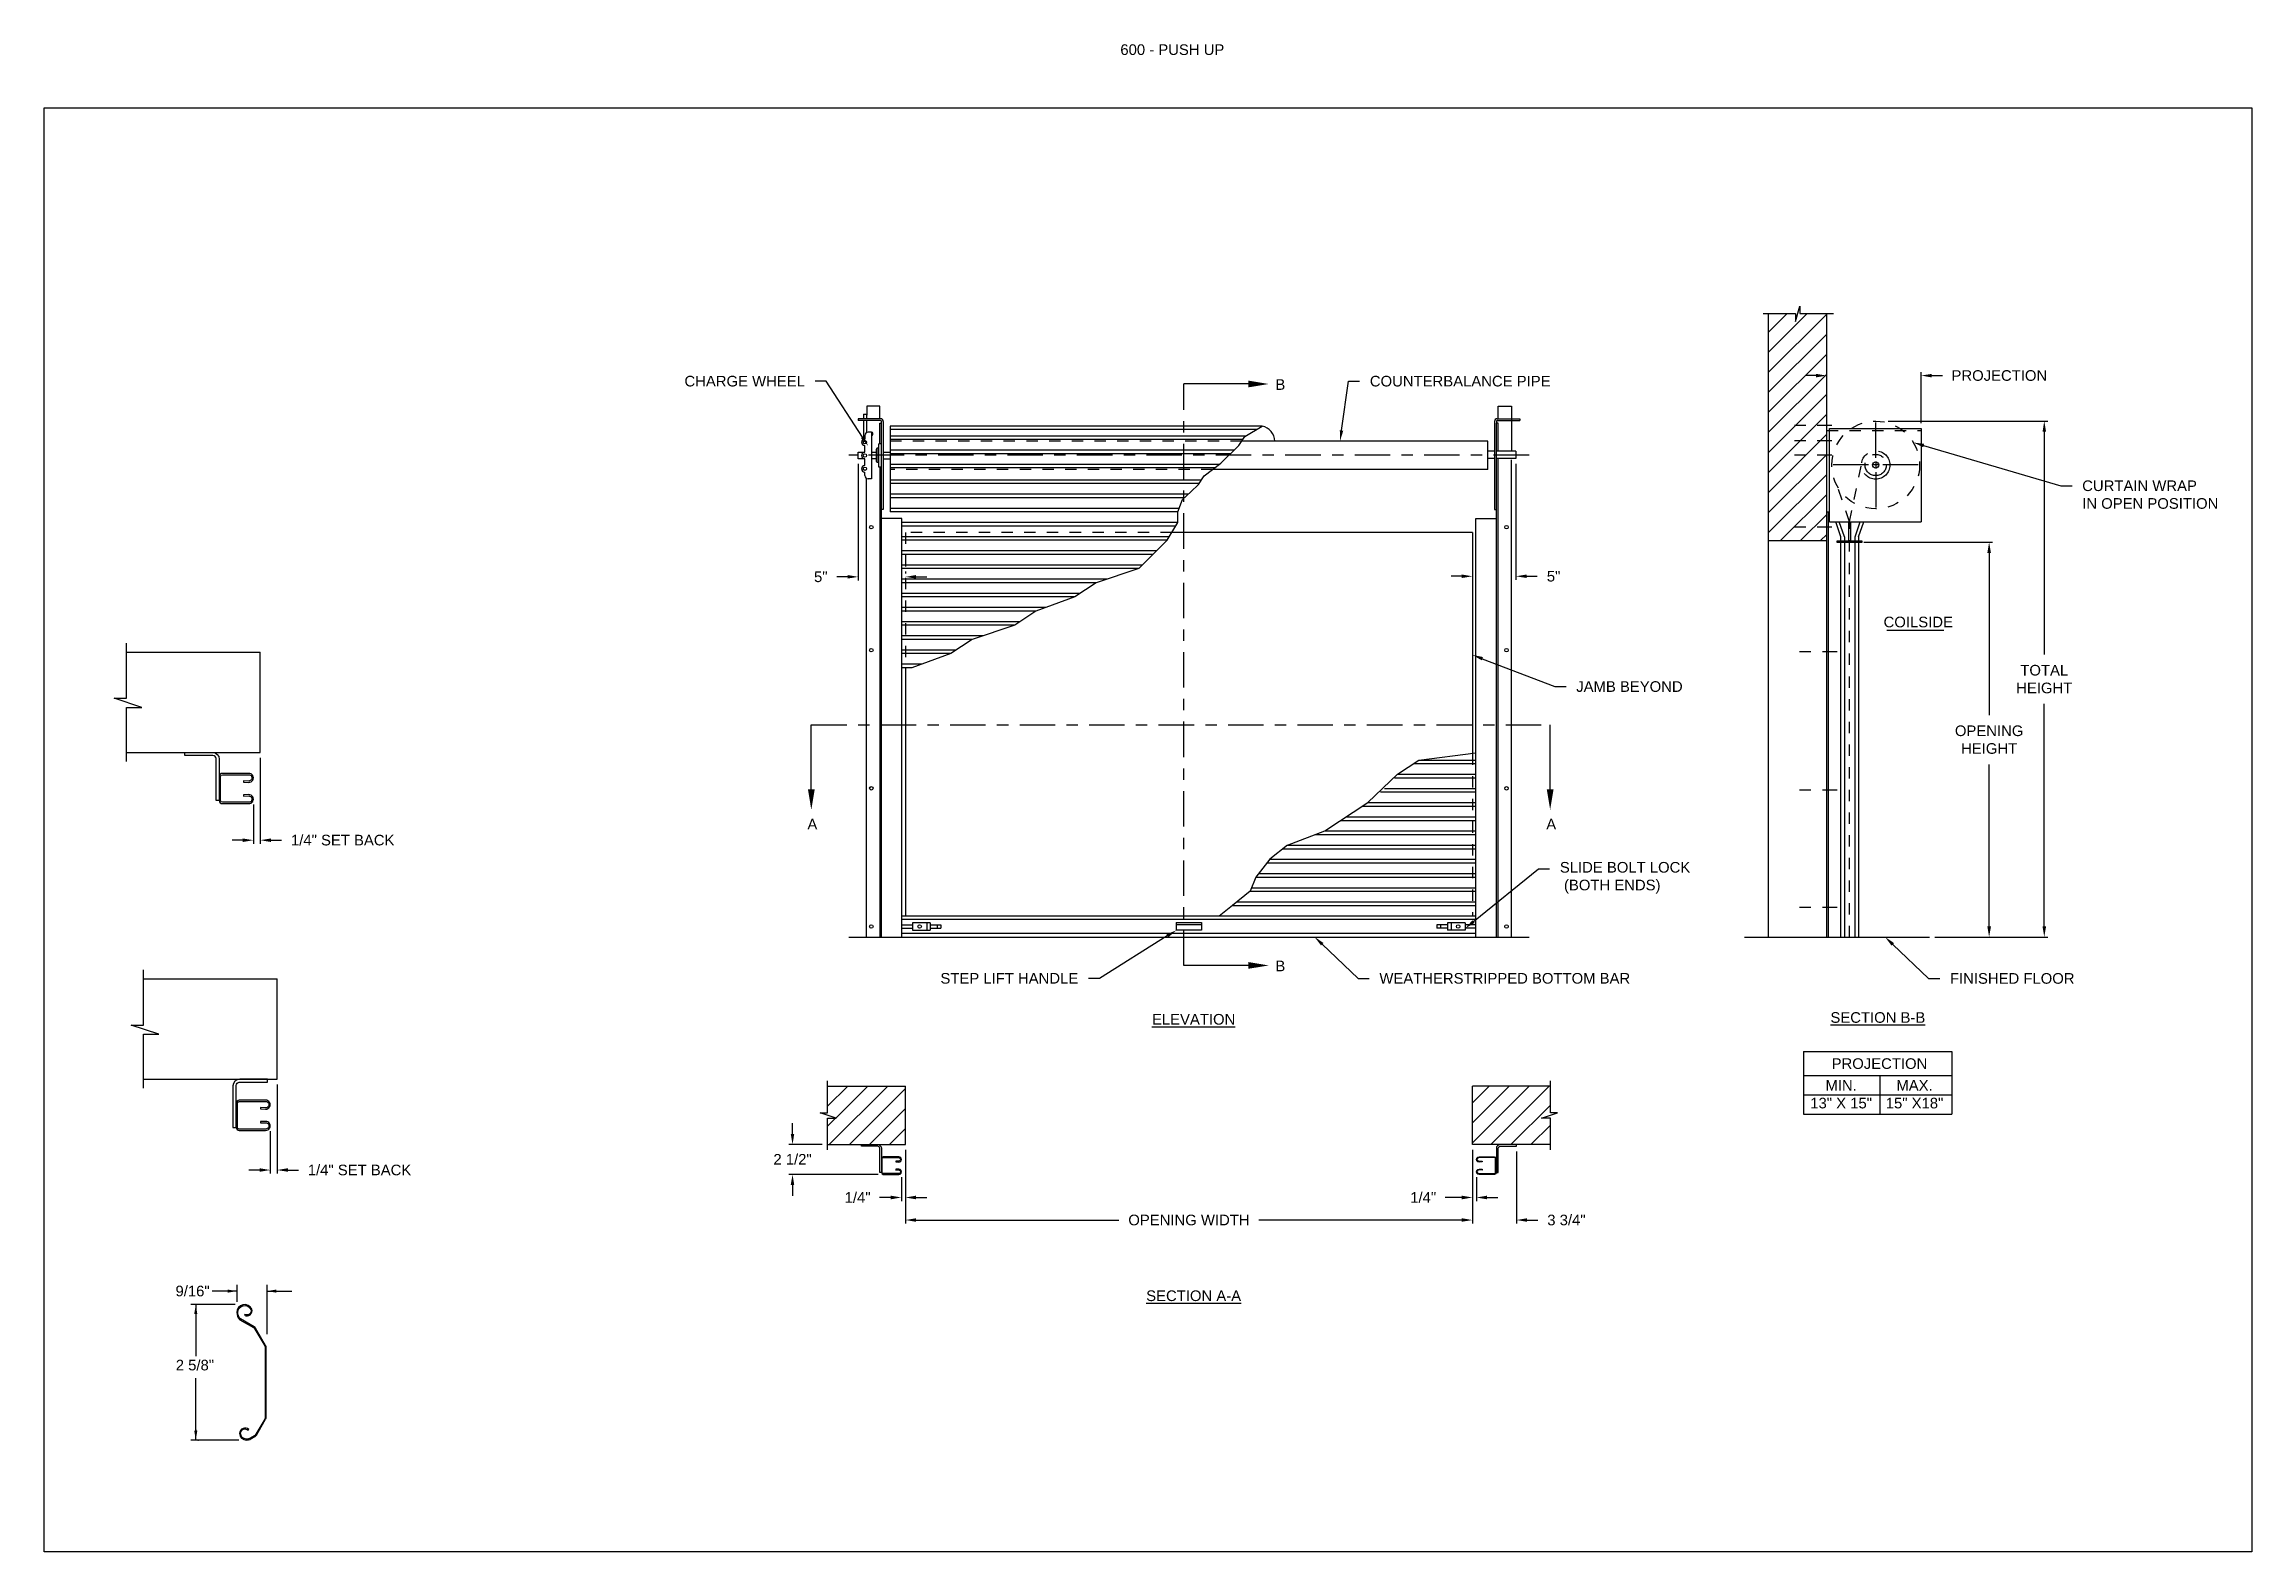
# Model space of a CAD drawing. Header units: inches. Extents: x 169.6 to 213.7, y 214.8 to 267.4.
# Drawn here: x 169.59 to 189.06, y 254.14 to 267.43 of the extents above; entities that cross this region are included whole.
import ezdxf
from ezdxf import colors
from ezdxf.entities.mleader import LeaderData, LeaderLine
from ezdxf.math import Vec2, Vec3

# ---------------------------------------------------------------- set-up
doc = ezdxf.new("R2010")
doc.units = ezdxf.units.IN
doc.header["$LTSCALE"] = 0.25
doc.header["$MEASUREMENT"] = 0
for name, pattern in [('CENTER', [2, 1.25, -0.25, 0.25, -0.25]), ('CENTER2', [1.125, 0.75, -0.125, 0.125, -0.125]), ('HIDDEN', [0.375, 0.25, -0.125]), ('HIDDEN2', [0.1875, 0.125, -0.0625])]:
    doc.linetypes.add(name, pattern=pattern)
for name, color, linetype in [('ANNOTATIONS', 1, 'Continuous'), ('DETAILS', 4, 'Continuous'), ('PUSH UP', 7, 'Continuous'), ('SECTION CUTS', 6, 'CENTER')]:
    doc.layers.add(name, color=color, linetype=linetype)
doc.styles.add('ARIAL', font='arial.ttf', dxfattribs={"height": 0.09375})
doc.styles.get("Standard").update_dxf_attribs({"font": 'romans.shx'})
doc.dimstyles.new('STANDARD$0', dxfattribs={"dimtxt": 0.09375, "dimasz": 0.09375, "dimexe": 0.03125, "dimexo": 0.046875, "dimgap": 0.09, "dimtad": 0, "dimtih": 1, "dimtoh": 1, "dimdec": 4, "dimzin": 0, "dimdsep": 46, "dimtxsty": 'ARIAL', "dimcen": 0.09, "dimadec": 0, "dimazin": 0, "dimtfac": 1, "dimtdec": 4, "dimtofl": 0, "dimtmove": 0, "dimatfit": 1, "dimfxl": 1, "dimtolj": 1, "dimtzin": 0, "dimarcsym": 0})
pattern_1 = [(45, (-18.84794, -0.0363), (-0.08838835, 0.08838835), [])]

msp = doc.modelspace()

# ---------------------------------------------------------------- texts
at = {"layer": 'ANNOTATIONS', "linetype": 'Continuous', "style": 'ARIAL'}
msp.add_text('COILSIDE', height=0.09375, dxfattribs=at).set_placement((185.81114, 262.28813))
at = {"layer": 'ANNOTATIONS', "style": 'ARIAL'}
msp.add_text('2 5/8"', height=0.09375, dxfattribs=at).set_placement((170.74972, 255.73531))
at = {"layer": 'ANNOTATIONS', "insert": (179.07998, 267.4293), "char_height": 0.09375, "width": 6.6097632, "attachment_point": 1, "line_spacing_factor": 0.86134, "style": 'ARIAL'}
msp.add_mtext('600 - PUSH UP', dxfattribs=at)
at = {"layer": 'ANNOTATIONS', "char_height": 0.09375, "attachment_point": 2, "style": 'ARIAL'}
for s, insert, width in [('{\\LELEVATION}', (179.72641, 258.87828), 3.0834986), ('{\\LSECTION B-B}', (185.76052, 258.89425), 1.3823677), ('{\\LSECTION A-A}', (179.72641, 256.44046), 1.3823677)]:
    msp.add_mtext(s, dxfattribs=dict(at, insert=insert, width=width))
for s, width, insert in [('PROJECTION ', 1.7594917, (185.7748, 258.48758)), ('MIN.\\P13" X 15" ', 0.6711642, (185.43667, 258.29559)), ('MAX.\\P15" X18"', 0.6567117, (186.0841, 258.29559))]:
    msp.add_mtext_dynamic_manual_height_columns(s, width=width, gutter_width=1.36268, heights=[0], dxfattribs=dict(at, insert=insert))
at = {"layer": 'ANNOTATIONS', "insert": (170.89779, 256.43445), "char_height": 0.09375, "attachment_point": 5, "style": 'ARIAL'}
msp.add_mtext('9/16"', dxfattribs=at)
at = {"layer": 'SECTION CUTS', "style": 'ARIAL'}
for s, p in [('B', (180.44746, 264.38215)), ('A', (176.32013, 260.50551)), ('A', (182.83608, 260.50551)), ('B', (180.44746, 259.25477))]:
    msp.add_text(s, height=0.09375, dxfattribs=at).set_placement(p)

# ---------------------------------------------------------------- blocks, each defined once
blk = doc.blocks.new('*D2')
at = {"layer": 'ANNOTATIONS', "color": 0, "lineweight": -2, "transparency": 16777216}
for p, q in [((176.769, 263.73), (176.769, 262.702)), ((176.675, 262.733), (176.581, 262.733)), ((177.185, 262.78), (177.185, 262.764)), ((177.278, 262.733), (177.372, 262.733))]:
    blk.add_line(p, q, dxfattribs=at)
at = {"layer": 'ANNOTATIONS', "color": 0, "transparency": 16777216}
for points in [[(176.675, 262.749), (176.675, 262.718), (176.769, 262.733)], [(177.278, 262.749), (177.278, 262.718), (177.185, 262.733)]]:
    blk.add_solid(points, dxfattribs=at)
at = {"layer": 'defpoints', "color": 0, "transparency": 16777216}
for p in [(176.769, 263.777), (176.769, 262.733), (177.185, 262.733)]:
    blk.add_point(p, dxfattribs=at)
at = {"layer": 'ANNOTATIONS', "color": 0, "transparency": 16777216, "insert": (176.438, 262.733), "char_height": 0.0938, "attachment_point": 5, "style": 'ARIAL'}
blk.add_mtext('\\A1;5"', dxfattribs=at)
blk = doc.blocks.new('*D3')
at = {"layer": 'ANNOTATIONS', "color": 0, "lineweight": -2, "transparency": 16777216}
for p, q in [((182.569, 263.731), (182.569, 262.707)), ((182.091, 262.738), (181.997, 262.738)), ((182.185, 262.785), (182.185, 262.77)), ((182.663, 262.738), (182.757, 262.738))]:
    blk.add_line(p, q, dxfattribs=at)
at = {"layer": 'ANNOTATIONS', "color": 0, "transparency": 16777216}
for points in [[(182.091, 262.754), (182.091, 262.723), (182.185, 262.738)], [(182.663, 262.754), (182.663, 262.723), (182.569, 262.738)]]:
    blk.add_solid(points, dxfattribs=at)
at = {"layer": 'defpoints', "color": 0, "transparency": 16777216}
for p in [(182.569, 263.778), (182.185, 262.738), (182.185, 262.738)]:
    blk.add_point(p, dxfattribs=at)
at = {"layer": 'ANNOTATIONS', "color": 0, "transparency": 16777216, "insert": (182.901, 262.738), "char_height": 0.0938, "attachment_point": 5, "style": 'ARIAL'}
blk.add_mtext('\\A1;5"', dxfattribs=at)
blk = doc.blocks.new('*D4')
at = {"layer": 'ANNOTATIONS', "color": 0, "lineweight": -2, "transparency": 16777216}
for p, q in [((185.216, 264.508), (185.122, 264.508)), ((185.31, 264.072), (185.31, 264.539)), ((186.142, 264.087), (186.142, 264.539)), ((186.236, 264.508), (186.33, 264.508))]:
    blk.add_line(p, q, dxfattribs=at)
at = {"layer": 'ANNOTATIONS', "color": 0, "transparency": 16777216}
for points in [[(185.216, 264.523), (185.216, 264.492), (185.31, 264.508)], [(186.236, 264.523), (186.236, 264.492), (186.142, 264.508)]]:
    blk.add_solid(points, dxfattribs=at)
at = {"layer": 'defpoints', "color": 0, "transparency": 16777216}
for p in [(186.142, 264.508), (185.31, 264.025), (186.142, 264.041)]:
    blk.add_point(p, dxfattribs=at)
at = {"layer": 'ANNOTATIONS', "color": 0, "transparency": 16777216, "insert": (186.832, 264.508), "char_height": 0.09375, "attachment_point": 5, "style": 'ARIAL'}
blk.add_mtext('\\A1;PROJECTION', dxfattribs=at)
blk = doc.blocks.new('*D5')
at = {"layer": 'ANNOTATIONS', "color": 0, "lineweight": -2, "transparency": 16777216}
for p, q in [((185.638, 263.038), (186.773, 263.038)), ((186.742, 262.944), (186.742, 261.514)), ((186.742, 259.65), (186.742, 261.079)), ((186.263, 259.556), (186.773, 259.556))]:
    blk.add_line(p, q, dxfattribs=at)
at = {"layer": 'ANNOTATIONS', "color": 0, "transparency": 16777216}
for points in [[(186.726, 262.944), (186.758, 262.944), (186.742, 263.038)], [(186.726, 259.65), (186.758, 259.65), (186.742, 259.556)]]:
    blk.add_solid(points, dxfattribs=at)
at = {"layer": 'defpoints', "color": 0, "transparency": 16777216}
for p in [(185.591, 263.038), (186.216, 259.556), (186.742, 259.556)]:
    blk.add_point(p, dxfattribs=at)
at = {"layer": 'ANNOTATIONS', "color": 0, "transparency": 16777216, "insert": (186.742, 261.297), "char_height": 0.09375, "attachment_point": 5, "style": 'ARIAL'}
blk.add_mtext('\\A1;OPENING\\PHEIGHT', dxfattribs=at)
blk = doc.blocks.new('*D6')
at = {"layer": 'ANNOTATIONS', "color": 0, "lineweight": -2, "transparency": 16777216}
for p, q in [((185.851, 264.107), (187.26, 264.107)), ((187.228, 264.013), (187.228, 262.049)), ((187.228, 259.65), (187.228, 261.614)), ((186.263, 259.556), (187.26, 259.556))]:
    blk.add_line(p, q, dxfattribs=at)
at = {"layer": 'ANNOTATIONS', "color": 0, "transparency": 16777216}
for points in [[(187.213, 264.013), (187.244, 264.013), (187.228, 264.107)], [(187.213, 259.65), (187.244, 259.65), (187.228, 259.556)]]:
    blk.add_solid(points, dxfattribs=at)
at = {"layer": 'defpoints', "color": 0, "transparency": 16777216}
for p in [(185.804, 264.107), (186.216, 259.556), (187.228, 259.556)]:
    blk.add_point(p, dxfattribs=at)
at = {"layer": 'ANNOTATIONS', "color": 0, "transparency": 16777216, "insert": (187.228, 261.831), "char_height": 0.0938, "attachment_point": 5, "style": 'ARIAL'}
blk.add_mtext('\\A1;TOTAL \\PHEIGHT', dxfattribs=at)
blk = doc.blocks.new('*D7')
at = {"layer": 'ANNOTATIONS', "color": 0, "lineweight": -2, "transparency": 16777216}
for p, q in [((177.185, 257.68), (177.185, 257.03)), ((182.185, 257.68), (182.185, 257.03)), ((177.278, 257.061), (179.068, 257.061)), ((182.091, 257.061), (180.301, 257.061))]:
    blk.add_line(p, q, dxfattribs=at)
at = {"layer": 'ANNOTATIONS', "color": 0, "transparency": 16777216}
for points in [[(177.278, 257.077), (177.278, 257.046), (177.185, 257.061)], [(182.091, 257.077), (182.091, 257.046), (182.185, 257.061)]]:
    blk.add_solid(points, dxfattribs=at)
at = {"layer": 'defpoints', "color": 0, "transparency": 16777216}
for p in [(177.185, 257.727), (182.185, 257.727), (182.185, 257.061)]:
    blk.add_point(p, dxfattribs=at)
at = {"layer": 'ANNOTATIONS', "color": 0, "transparency": 16777216, "insert": (179.685, 257.061), "char_height": 0.09375, "attachment_point": 5, "style": 'ARIAL'}
blk.add_mtext('\\A1;OPENING WIDTH', dxfattribs=at)
blk = doc.blocks.new('*D8')
at = {"layer": 'ANNOTATIONS', "color": 0, "lineweight": -2, "transparency": 16777216}
for p, q in [((182.185, 257.68), (182.185, 257.03)), ((182.573, 257.665), (182.573, 257.03)), ((182.091, 257.061), (181.997, 257.061)), ((182.667, 257.061), (182.761, 257.061))]:
    blk.add_line(p, q, dxfattribs=at)
at = {"layer": 'ANNOTATIONS', "color": 0, "transparency": 16777216}
for points in [[(182.091, 257.077), (182.091, 257.046), (182.185, 257.061)], [(182.667, 257.077), (182.667, 257.046), (182.573, 257.061)]]:
    blk.add_solid(points, dxfattribs=at)
at = {"layer": 'defpoints', "color": 0, "transparency": 16777216}
for p in [(182.185, 257.727), (182.573, 257.712), (182.573, 257.061)]:
    blk.add_point(p, dxfattribs=at)
at = {"layer": 'ANNOTATIONS', "color": 0, "transparency": 16777216, "insert": (183.014, 257.061), "char_height": 0.0938, "attachment_point": 5, "style": 'ARIAL'}
blk.add_mtext('\\A1;3 3/4"', dxfattribs=at)
blk = doc.blocks.new('*D9')
at = {"layer": 'ANNOTATIONS', "color": 0, "lineweight": -2, "transparency": 16777216}
for p, q in [((176.189, 257.821), (176.189, 257.915)), ((176.45, 257.727), (176.157, 257.727)), ((176.943, 257.464), (176.157, 257.464)), ((176.189, 257.37), (176.189, 257.276))]:
    blk.add_line(p, q, dxfattribs=at)
at = {"layer": 'ANNOTATIONS', "color": 0, "transparency": 16777216}
for points in [[(176.173, 257.821), (176.204, 257.821), (176.189, 257.727)], [(176.173, 257.37), (176.204, 257.37), (176.189, 257.464)]]:
    blk.add_solid(points, dxfattribs=at)
at = {"layer": 'defpoints', "color": 0, "transparency": 16777216}
for p in [(176.497, 257.727), (176.189, 257.464), (176.989, 257.464)]:
    blk.add_point(p, dxfattribs=at)
at = {"layer": 'ANNOTATIONS', "color": 0, "transparency": 16777216, "insert": (176.189, 257.596), "char_height": 0.0938, "attachment_point": 5, "style": 'ARIAL'}
blk.add_mtext('\\A1;2 1/2"', dxfattribs=at)
blk = doc.blocks.new('*D10')
at = {"layer": 'ANNOTATIONS', "color": 0, "lineweight": -2, "transparency": 16777216}
for p, q in [((177.185, 257.68), (177.185, 257.229)), ((177.149, 257.44), (177.149, 257.229)), ((177.055, 257.26), (176.957, 257.26)), ((177.278, 257.26), (177.372, 257.26))]:
    blk.add_line(p, q, dxfattribs=at)
at = {"layer": 'ANNOTATIONS', "color": 0, "transparency": 16777216}
for points in [[(177.055, 257.276), (177.055, 257.244), (177.149, 257.26)], [(177.278, 257.276), (177.278, 257.244), (177.185, 257.26)]]:
    blk.add_solid(points, dxfattribs=at)
at = {"layer": 'defpoints', "color": 0, "transparency": 16777216}
for p in [(177.185, 257.727), (177.149, 257.487), (177.149, 257.26)]:
    blk.add_point(p, dxfattribs=at)
at = {"layer": 'ANNOTATIONS', "color": 0, "transparency": 16777216, "insert": (176.763, 257.26), "char_height": 0.0938, "attachment_point": 5, "style": 'ARIAL'}
blk.add_mtext('\\A1;1/4"', dxfattribs=at)
blk = doc.blocks.new('*D11')
at = {"layer": 'ANNOTATIONS', "color": 0, "lineweight": -2, "transparency": 16777216}
for p, q in [((182.185, 257.68), (182.185, 257.229)), ((182.22, 257.44), (182.22, 257.229)), ((182.091, 257.26), (181.945, 257.26)), ((182.314, 257.26), (182.408, 257.26))]:
    blk.add_line(p, q, dxfattribs=at)
at = {"layer": 'ANNOTATIONS', "color": 0, "transparency": 16777216}
for points in [[(182.091, 257.276), (182.091, 257.244), (182.185, 257.26)], [(182.314, 257.276), (182.314, 257.244), (182.22, 257.26)]]:
    blk.add_solid(points, dxfattribs=at)
at = {"layer": 'defpoints', "color": 0, "transparency": 16777216}
for p in [(182.185, 257.727), (182.22, 257.487), (182.22, 257.26)]:
    blk.add_point(p, dxfattribs=at)
at = {"layer": 'ANNOTATIONS', "color": 0, "transparency": 16777216, "insert": (181.751, 257.26), "char_height": 0.0938, "attachment_point": 5, "style": 'ARIAL'}
blk.add_mtext('\\A1;1/4"', dxfattribs=at)
blk = doc.blocks.new('*D12')
at = {"layer": 'ANNOTATIONS', "color": 0, "lineweight": -2, "transparency": 16777216}
for p, q in [((171.644, 258.257), (171.644, 257.471)), ((171.583, 257.845), (171.583, 257.471)), ((171.489, 257.502), (171.395, 257.502)), ((171.738, 257.502), (171.831, 257.502))]:
    blk.add_line(p, q, dxfattribs=at)
at = {"layer": 'ANNOTATIONS', "color": 0, "transparency": 16777216}
for points in [[(171.489, 257.518), (171.489, 257.487), (171.583, 257.502)], [(171.738, 257.518), (171.738, 257.487), (171.644, 257.502)]]:
    blk.add_solid(points, dxfattribs=at)
at = {"layer": 'defpoints', "color": 0, "transparency": 16777216}
for p in [(171.644, 258.303), (171.583, 257.892), (171.583, 257.502)]:
    blk.add_point(p, dxfattribs=at)
at = {"layer": 'ANNOTATIONS', "color": 0, "transparency": 16777216, "insert": (172.37, 257.502), "char_height": 0.09375, "attachment_point": 5, "style": 'ARIAL'}
blk.add_mtext('\\A1;1/4" SET BACK', dxfattribs=at)
blk = doc.blocks.new('*D13')
at = {"layer": 'ANNOTATIONS', "color": 0, "lineweight": -2, "transparency": 16777216}
for p, q in [((171.495, 261.138), (171.495, 260.379)), ((171.434, 260.726), (171.434, 260.379)), ((171.34, 260.411), (171.246, 260.411)), ((171.589, 260.411), (171.683, 260.411))]:
    blk.add_line(p, q, dxfattribs=at)
at = {"layer": 'ANNOTATIONS', "color": 0, "transparency": 16777216}
for points in [[(171.34, 260.426), (171.34, 260.395), (171.434, 260.411)], [(171.589, 260.426), (171.589, 260.395), (171.495, 260.411)]]:
    blk.add_solid(points, dxfattribs=at)
at = {"layer": 'defpoints', "color": 0, "transparency": 16777216}
for p in [(171.495, 261.185), (171.434, 260.773), (171.434, 260.411)]:
    blk.add_point(p, dxfattribs=at)
at = {"layer": 'ANNOTATIONS', "color": 0, "transparency": 16777216, "insert": (172.222, 260.411), "char_height": 0.09375, "attachment_point": 5, "style": 'ARIAL'}
blk.add_mtext('\\A1;1/4" SET BACK', dxfattribs=at)

# ---------------------------------------------------------------- dimensions: what is measured, and where the dimension line sits
at = {"layer": 'ANNOTATIONS'}
for base, p1, p2, text, picture, middle in [((186.14239, 264.50781), (185.30965, 264.02494), (186.14239, 264.04056), 'PROJECTION', '*D4', (186.8315, 264.50781)), ((182.22035, 257.25992), (182.18465, 257.72726), (182.22035, 257.48697), '1/4"', '*D11', (181.7507, 257.25992)), ((182.57307, 257.06115), (182.18465, 257.72726), (182.57307, 257.71163), '3 3/4"', '*D8', (183.01364, 257.06115))]:
    dim = msp.add_linear_dim(base=base, p1=p1, p2=p2, text=text, dimstyle='STANDARD$0', dxfattribs=at)
    dim.commit()
    dim.dimension.update_dxf_attribs({"geometry": picture, "text_midpoint": middle, "dimtype": 160})
for base, p1, text, picture, middle in [((187.22848, 259.5558), (185.80413, 264.10652), 'TOTAL \\PHEIGHT', '*D6', (187.22848, 261.83116)), ((186.74189, 259.5558), (185.5909, 263.03755), 'OPENING\\PHEIGHT', '*D5', (186.74189, 261.29667))]:
    dim = msp.add_linear_dim(base=base, p1=p1, p2=(186.2159, 259.5558), angle=90, text=text, dimstyle='STANDARD$0', dxfattribs=at)
    dim.commit()
    dim.dimension.update_dxf_attribs({"geometry": picture, "text_midpoint": middle})
for base, p1, p2, angle, text, picture, middle in [((176.76894, 262.73317), (177.18465, 262.73317), (176.76894, 263.77734), 180, '5"', '*D2', (176.43757, 262.73317)), ((182.18465, 262.73832), (182.56914, 263.77763), (182.18465, 262.73832), 180, '5"', '*D3', (182.90051, 262.73832)), ((171.43382, 260.41075), (171.49502, 261.18521), (171.43382, 260.77323), 180, '1/4" SET BACK', '*D13', (172.22161, 260.41075)), ((171.58264, 257.50223), (171.64384, 258.30348), (171.58264, 257.8915), 180, '1/4" SET BACK', '*D12', (172.37042, 257.50223)), ((176.1887, 257.46378), (176.49715, 257.72726), (176.98944, 257.46378), 90, '2 1/2"', '*D9', (176.1887, 257.59552)), ((177.14895, 257.25992), (177.18465, 257.72726), (177.14895, 257.48697), 180, '1/4"', '*D10', (176.76276, 257.25992))]:
    dim = msp.add_linear_dim(base=base, p1=p1, p2=p2, angle=angle, text=text, dimstyle='STANDARD$0', dxfattribs=at)
    dim.commit()
    dim.dimension.update_dxf_attribs({"geometry": picture, "text_midpoint": middle, "dimtype": 160})
dim = msp.add_linear_dim(base=(182.18465, 257.06115), p1=(177.18465, 257.72726), p2=(182.18465, 257.72726), text='OPENING WIDTH', dimstyle='STANDARD$0', dxfattribs=at)
dim.commit()
dim.dimension.update_dxf_attribs({"geometry": '*D7', "text_midpoint": (179.68465, 257.06115)})

# ---------------------------------------------------------------- hatches: boundary and pattern name
at = {"layer": 'PUSH UP', "linetype": 'Continuous'}
h = msp.add_hatch(dxfattribs=at)
h.set_pattern_fill('ANSI31', color=256, style=0)
h.set_pattern_definition([(45, (-18.84794, 0.43554), (-0.088388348, 0.088388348), [])])
h.paths.add_polyline_path([(185.30965, 264.31956), (185.30965, 265.05416), (185.07316, 265.05416), (185.07316, 265.11881), (185.03474, 264.98546), (185.03474, 265.05416), (184.79403, 265.05416), (184.79403, 264.50386)])
h.paths.add_polyline_path([(184.79403, 264.50386), (184.79403, 263.05244), (185.30965, 263.05244), (185.30965, 264.3058), (185.30965, 264.31956)])
at = {"layer": 'PUSH UP'}
h = msp.add_hatch(dxfattribs=at)
h.set_pattern_fill('ANSI31', color=256, style=0)
h.set_pattern_definition(pattern_1)
h.paths.add_polyline_path([(177.18465, 258.24288), (176.49715, 258.24288), (176.49715, 258.00568), (176.43305, 258.00568), (176.57512, 257.95878), (176.49715, 257.95878), (176.49715, 257.72726), (177.18465, 257.72726), (177.18465, 257.88976)])
h = msp.add_hatch(dxfattribs=at)
h.set_pattern_fill('ANSI31', color=256, style=0)
h.set_pattern_definition(pattern_1)
h.paths.add_polyline_path([(182.93625, 258.00568), (182.87215, 258.00568), (182.87215, 258.24288), (182.18465, 258.24288), (182.18465, 257.72726), (182.20282, 257.72726), (182.87215, 257.72726), (182.87215, 257.95878), (182.79418, 257.95878)])

# ---------------------------------------------------------------- linework, layer by layer
at = {"layer": 'ANNOTATIONS', "linetype": 'Continuous'}
msp.add_line((185.84061, 262.26405), (186.34373, 262.26405), dxfattribs=at)
at = {"layer": 'ANNOTATIONS'}
for p, q in [((185.1061, 258.54701), (185.1061, 257.99564)), ((185.1061, 258.54701), (186.41387, 258.54701)), ((186.41387, 258.54701), (186.41387, 257.99564)), ((185.1061, 258.33554), (186.41387, 258.33554)), ((185.77896, 258.33554), (185.77896, 257.99564)), ((185.1061, 258.16559), (186.41387, 258.16559)), ((185.1061, 257.99564), (186.41387, 257.99564)), ((171.28993, 256.43445), (171.07166, 256.43445)), ((171.28993, 256.33928), (171.28993, 256.48901)), ((171.55462, 256.05344), (171.55462, 256.48901)), ((171.55462, 256.43445), (171.77289, 256.43445)), ((171.27417, 256.31523), (170.88129, 256.31523)), ((170.92608, 256.31523), (170.92608, 255.8619)), ((170.92608, 255.12099), (170.92608, 255.66706)), ((171.30692, 255.12099), (170.88129, 255.12099))]:
    msp.add_line(p, q, dxfattribs=at)
for p in [(170.92608, 255.20772), (170.94677, 255.12099)]:
    msp.add_point(p, dxfattribs=at)
for points in [[(171.20807, 256.4208), (171.20807, 256.44809), (171.28993, 256.43445)], [(171.63648, 256.44809), (171.63648, 256.4208), (171.55462, 256.43445)], [(170.93972, 256.23337), (170.91243, 256.23337), (170.92608, 256.31523)], [(170.93972, 255.20285), (170.91243, 255.20285), (170.92608, 255.12099)]]:
    msp.add_solid(points, dxfattribs=at)
at = {"layer": 'defpoints'}
msp.add_lwpolyline([(189.05875, 254.13516), (169.58887, 254.13516), (169.58887, 266.87027), (189.05875, 266.87027)], close=True, dxfattribs=at)
at = {"layer": 'DETAILS', "linetype": 'Continuous'}
for p, q in [((170.31629, 261.66258), (170.31629, 262.14963)), ((170.44997, 261.58216), (170.20638, 261.66258)), ((170.20638, 261.66258), (170.31629, 261.66258)), ((170.31629, 261.10485), (170.31629, 261.58216)), ((170.31629, 261.58216), (170.44997, 261.58216)), ((170.46511, 258.78085), (170.46511, 259.2679)), ((170.59878, 258.70043), (170.3552, 258.78085)), ((170.3552, 258.78085), (170.46511, 258.78085)), ((170.46511, 258.22312), (170.46511, 258.70043)), ((170.46511, 258.70043), (170.59878, 258.70043))]:
    msp.add_line(p, q, dxfattribs=at)
at = {"layer": 'DETAILS'}
for p, q in [((170.31629, 262.06926), (171.49502, 262.06926)), ((171.49502, 261.18521), (171.49502, 262.06926)), ((170.31629, 261.18521), (171.49502, 261.18521)), ((170.46511, 259.18753), (171.64384, 259.18753)), ((171.64384, 258.30348), (171.64384, 259.18753)), ((170.46511, 258.30348), (171.64384, 258.30348))]:
    msp.add_line(p, q, dxfattribs=at)
at = {"layer": 'DETAILS', "linetype": 'Continuous'}
for points in [[(171.13281, 261.12501), (171.13281, 260.76027), (171.10545, 260.76027), (171.10545, 261.13033, 0.39964715), (171.07793, 261.15842), (170.82906, 261.15842), (170.82906, 261.18521), (171.07261, 261.18521, -0.41421356)], [(171.25426, 258.24328), (171.25426, 257.87854), (171.28163, 257.87854), (171.28163, 258.2486, -0.39964715), (171.30915, 258.2767), (171.55801, 258.2767), (171.55801, 258.30348), (171.31446, 258.30348, 0.41421356)], [(171.41186, 256.27183, -0.71328938), (171.35992, 256.22932), (171.35547, 256.22212, 0.71868244), (171.41958, 256.27532, 0.80739118), (171.28796, 256.24695, 0.20132045), (171.31509, 256.18228), (171.43494, 256.11308, -0.1316525), (171.44788, 256.10015), (171.53392, 255.95111, -0.1316525), (171.53866, 255.93344), (171.53866, 255.32394, -0.1316525), (171.53392, 255.30627), (171.4562, 255.17164, -0.1316525), (171.44326, 255.1587), (171.40761, 255.13812, -0.11769246), (171.37133, 255.12946, -0.41421356), (171.32135, 255.17944, -0.66840395), (171.38889, 255.20739), (171.39489, 255.21338, 0.66840395), (171.31288, 255.17944, 0.41421356), (171.37133, 255.12099, 0.11837417), (171.41165, 255.13067), (171.44946, 255.1525, 0.1316525), (171.4624, 255.16544), (171.5424, 255.304, 0.1316525), (171.54713, 255.32167), (171.54713, 255.93571, 0.1316525), (171.5424, 255.95338), (171.45408, 256.10635, 0.1316525), (171.44114, 256.11929), (171.32029, 256.18906, -0.19799872), (171.29643, 256.24695, -0.80739118)]]:
    msp.add_lwpolyline(points, format="xyb", close=True, dxfattribs=at)
for points in [[(171.13281, 260.761, 0.41421356), (171.16033, 260.73348), (171.39335, 260.73348, 1.01792855), (171.39335, 260.81299), (171.34786, 260.8114), (171.34786, 260.79927), (171.39335, 260.80086, -1.0258964), (171.39335, 260.7456), (171.16042, 260.7456, -0.41421356), (171.14494, 260.76108), (171.14494, 260.97247, -0.41421356), (171.16042, 260.98795), (171.39335, 260.98795, -1.03553031), (171.39283, 260.93271), (171.34786, 260.93428), (171.34786, 260.92215), (171.39335, 260.92056, 1.01792855), (171.39335, 261.00008), (171.16033, 261.00008, 0.41421356), (171.13281, 260.97256)], [(171.28163, 257.87927, 0.41421356), (171.30915, 257.85175), (171.54217, 257.85175, 1.01792855), (171.54217, 257.93126), (171.49668, 257.92967), (171.49668, 257.91755), (171.54217, 257.91913, -1.0258964), (171.54217, 257.86387), (171.30923, 257.86387, -0.41421356), (171.29375, 257.87935), (171.29375, 258.09074, -0.41421356), (171.30923, 258.10622), (171.54217, 258.10622, -1.03553031), (171.54165, 258.05098), (171.49668, 258.05255), (171.49668, 258.04042), (171.54217, 258.03883, 1.01792855), (171.54217, 258.11835), (171.30915, 258.11835, 0.41421356), (171.28163, 258.09083)]]:
    msp.add_lwpolyline(points, format="xyb", dxfattribs=at)
at = {"layer": 'PUSH UP', "linetype": 'Continuous'}
for p, q in [((184.74764, 265.05416), (185.03474, 265.05416)), ((184.79403, 265.05416), (184.79403, 259.5558)), ((185.03474, 264.98546), (185.07316, 265.11881)), ((185.03474, 265.05416), (185.03474, 264.98546)), ((185.07316, 265.11881), (185.07316, 265.05416)), ((185.07316, 265.05416), (185.36835, 265.05416)), ((185.30965, 259.5558), (185.30965, 265.05416)), ((176.95793, 264.12784), (176.95793, 264.23941)), ((182.41187, 264.12784), (182.41187, 264.23832)), ((176.81399, 264.16819), (176.81399, 264.12784)), ((176.81399, 264.16819), (176.84334, 264.16819)), ((176.81399, 264.11279), (176.81399, 263.94666)), ((176.84334, 264.12784), (176.84334, 264.16819)), ((176.84334, 264.00535), (176.84334, 264.11279)), ((176.95746, 263.90754), (176.95746, 264.08841)), ((176.97305, 259.5558), (176.97305, 264.10573)), ((180.17701, 263.97003), (180.3319, 264.0629)), ((182.39625, 259.5558), (182.39625, 264.08841)), ((182.41187, 263.84023), (182.41187, 264.08841)), ((185.33456, 264.04056), (186.14239, 264.04056)), ((185.33456, 263.2196), (185.33456, 264.04056)), ((185.74163, 263.7821), (185.74163, 264.0946)), ((186.14239, 264.04056), (186.14239, 263.2196)), ((176.76894, 263.83264), (176.82763, 263.83264)), ((176.76894, 263.77396), (176.76894, 263.83264)), ((176.82763, 263.97937), (176.82763, 263.95002)), ((176.82763, 263.83264), (176.82763, 263.89133)), ((176.88632, 264.00871), (176.85698, 264.00871)), ((176.88632, 264.00871), (176.88632, 263.59789)), ((176.88632, 263.83264), (176.92627, 263.83264)), ((179.96615, 263.73633), (180.1242, 263.89089)), ((180.1242, 263.89089), (180.17701, 263.97003)), ((182.32002, 263.9308), (180.15083, 263.9308)), ((182.32002, 263.6808), (182.32002, 263.9308)), ((182.38062, 263.84023), (182.32002, 263.84023)), ((182.56914, 263.84023), (182.39623, 263.84023)), ((182.56914, 263.84023), (182.56914, 263.77763)), ((176.82763, 263.77396), (176.76894, 263.77396)), ((176.82763, 263.71527), (176.82763, 263.77396)), ((176.82763, 263.62723), (176.82763, 263.65658)), ((176.92627, 263.77396), (176.88632, 263.77396)), ((176.95746, 263.69921), (176.95746, 259.5558)), ((179.77043, 263.54613), (179.81795, 263.62527)), ((179.81795, 263.62527), (179.96615, 263.73633)), ((182.32002, 263.6808), (179.89205, 263.6808)), ((182.38062, 263.77763), (182.32002, 263.77763)), ((182.56914, 263.77763), (182.39625, 263.77763)), ((182.41187, 259.5558), (182.41187, 263.77763)), ((176.88632, 263.59789), (176.85698, 263.59789)), ((179.62787, 263.41422), (179.70179, 263.48281)), ((179.70179, 263.48281), (179.77043, 263.54613)), ((177.1534, 263.24687), (176.97305, 263.24687)), ((177.1534, 259.5558), (177.1534, 263.24687)), ((179.58594, 263.3058), (179.62787, 263.41422)), ((179.58594, 263.21205), (179.58594, 263.3058)), ((182.2159, 263.24687), (182.39625, 263.24687)), ((182.2159, 259.5558), (182.2159, 263.24687)), ((185.30965, 263.3058), (185.32528, 263.3058)), ((185.32528, 259.5558), (185.32528, 263.3058)), ((179.24219, 262.8058), (179.49219, 263.0558)), ((179.49219, 263.0558), (179.58594, 263.21205)), ((182.18465, 263.12374), (179.53295, 263.12374)), ((182.18465, 263.12374), (182.18465, 261.17593)), ((184.79403, 263.05244), (185.30965, 263.05244)), ((185.33456, 263.2196), (186.14239, 263.2196)), ((185.43465, 263.08653), (185.38894, 263.2196)), ((185.4659, 263.08653), (185.42019, 263.2196)), ((185.43465, 259.5558), (185.43465, 263.08653)), ((185.4659, 263.08653), (185.4659, 259.5558)), ((185.55965, 263.08653), (185.60536, 263.2196)), ((185.55965, 259.5558), (185.55965, 263.08653)), ((185.5909, 263.08653), (185.63661, 263.2196)), ((185.5909, 263.08653), (185.5909, 259.5558)), ((178.14844, 262.3058), (177.77344, 262.1808)), ((177.77344, 262.1808), (177.58594, 262.0558)), ((177.18465, 261.9308), (177.18465, 259.74212)), ((177.58594, 262.0558), (177.24219, 261.9308)), ((180.55519, 260.36712), (180.39894, 260.24212)), ((180.39894, 260.24212), (180.27394, 260.08587)), ((180.22569, 259.96087), (180.06944, 259.83587)), ((180.27394, 260.08587), (180.22569, 259.96087)), ((180.06944, 259.83587), (179.95003, 259.74212)), ((179.57365, 259.68367), (179.79565, 259.68367)), ((179.57365, 259.68367), (179.57365, 259.61658)), ((179.57365, 259.66805), (179.79565, 259.66805)), ((179.79565, 259.61658), (179.57365, 259.61658)), ((179.79565, 259.68367), (179.79565, 259.61658)), ((182.12215, 259.6808), (181.9659, 259.6808)), ((184.58467, 259.5558), (186.2159, 259.5558)), ((176.49715, 258.00568), (176.49715, 258.28976)), ((182.87215, 258.00568), (182.87215, 258.28976)), ((176.57512, 257.95878), (176.43305, 258.00568)), ((176.43305, 258.00568), (176.49715, 258.00568)), ((182.79418, 257.95878), (182.93625, 258.00568)), ((182.93625, 258.00568), (182.87215, 258.00568)), ((176.49715, 257.68038), (176.49715, 257.95878)), ((176.49715, 257.95878), (176.57512, 257.95878)), ((182.87215, 257.95878), (182.79418, 257.95878)), ((182.87215, 257.68038), (182.87215, 257.95878))]:
    msp.add_line(p, q, dxfattribs=at)
at = {"layer": 'PUSH UP'}
for p, q in [((176.95793, 264.23941), (176.84334, 264.23941)), ((176.84334, 264.23941), (176.84334, 264.15927)), ((182.41187, 264.23881), (182.5284, 264.23881)), ((182.5284, 264.23881), (182.5284, 263.84646)), ((176.96768, 264.12784), (176.76752, 264.12784)), ((176.76752, 264.12784), (176.76752, 264.11279)), ((176.96568, 264.11279), (176.76752, 264.11279)), ((176.95743, 264.08841), (176.97309, 264.08841)), ((176.98868, 264.10453), (176.98868, 263.32664)), ((180.3319, 264.0629), (177.04928, 264.0629)), ((177.04928, 264.0629), (177.04928, 263.3058)), ((180.27978, 264.03165), (177.04928, 264.03165)), ((182.38062, 264.10453), (182.38062, 263.32664)), ((182.39621, 264.10499), (182.39621, 264.08841)), ((182.41187, 264.08841), (182.39625, 264.08841)), ((182.40162, 264.12784), (182.60178, 264.12784)), ((182.40362, 264.11279), (182.60178, 264.11279)), ((182.60178, 264.12784), (182.60178, 264.11279)), ((176.93225, 263.8605), (176.92627, 263.8605)), ((176.92627, 263.8605), (176.92627, 263.75178)), ((176.95019, 263.86767), (176.93225, 263.86767)), ((176.93225, 263.86767), (176.93225, 263.74341)), ((176.95019, 263.69921), (176.95019, 263.90754)), ((176.97305, 263.90754), (176.95019, 263.90754)), ((176.98868, 263.83243), (177.04928, 263.83243)), ((180.18502, 263.97484), (177.04928, 263.97484)), ((180.15936, 263.94359), (177.04928, 263.94359)), ((180.08222, 263.84984), (177.04928, 263.84984)), ((180.05026, 263.81859), (177.04928, 263.81859)), ((176.92627, 263.75178), (176.93225, 263.75178)), ((176.93225, 263.74341), (176.95019, 263.74341)), ((176.97305, 263.69921), (176.95019, 263.69921)), ((176.98868, 263.77388), (177.04928, 263.77388)), ((179.95081, 263.72484), (177.04928, 263.72484)), ((179.90911, 263.69359), (177.04928, 263.69359)), ((182.5284, 259.5558), (182.5284, 263.76362)), ((176.8408, 259.5558), (176.84044, 263.60299)), ((179.795, 263.58705), (177.04928, 263.58705)), ((179.77624, 263.5558), (177.04928, 263.5558)), ((179.67941, 263.46205), (177.04928, 263.46205)), ((179.64573, 263.4308), (177.04928, 263.4308)), ((176.98868, 263.32664), (176.97305, 263.32664)), ((179.59802, 263.33705), (177.04928, 263.33705)), ((179.58594, 263.3058), (177.04928, 263.3058)), ((182.38062, 263.32664), (182.39625, 263.32664)), ((179.58594, 263.21205), (177.1534, 263.21205)), ((179.56719, 263.1808), (177.1534, 263.1808)), ((179.51094, 263.08705), (177.1534, 263.08705)), ((179.49219, 263.0558), (177.1534, 263.0558)), ((185.62207, 263.04797), (185.39869, 263.04797)), ((185.39869, 263.04797), (185.39869, 263.03755)), ((185.50386, 263.04838), (185.50386, 263.21253)), ((185.50386, 263.21253), (185.51864, 263.21253)), ((185.51864, 263.21253), (185.51864, 263.04838)), ((185.62207, 263.03755), (185.62207, 263.04797)), ((179.39844, 262.96205), (177.1534, 262.96205)), ((179.36719, 262.9308), (177.1534, 262.9308)), ((185.39869, 263.03755), (185.62207, 263.03755)), ((179.27344, 262.83705), (177.1534, 262.83705)), ((179.24219, 262.8058), (177.1534, 262.8058)), ((178.96094, 262.71205), (177.1534, 262.71205)), ((178.86719, 262.6808), (177.1534, 262.6808)), ((178.86719, 262.6808), (178.67969, 262.5558)), ((179.24219, 262.8058), (178.86719, 262.6808)), ((178.72656, 262.58705), (177.1534, 262.58705)), ((178.67969, 262.5558), (177.1534, 262.5558)), ((178.42187, 262.46205), (177.1534, 262.46205)), ((178.67969, 262.5558), (178.33594, 262.4308)), ((178.33594, 262.4308), (177.1534, 262.4308)), ((178.19531, 262.33705), (177.1534, 262.33705)), ((178.14844, 262.3058), (177.1534, 262.3058)), ((178.33594, 262.4308), (178.14844, 262.3058)), ((177.86719, 262.21205), (177.1534, 262.21205)), ((177.77344, 262.1808), (177.1534, 262.1808)), ((177.63281, 262.08705), (177.1534, 262.08705)), ((177.58594, 262.0558), (177.1534, 262.0558)), ((177.32812, 261.96205), (177.1534, 261.96205)), ((177.24219, 261.9308), (177.1534, 261.9308)), ((181.52526, 260.99212), (181.71276, 261.11712)), ((181.71276, 261.11712), (182.2159, 261.17983)), ((181.71276, 261.11712), (182.2159, 261.11712)), ((181.26389, 260.74212), (181.52526, 260.99212)), ((181.49647, 260.96087), (182.2159, 260.96087)), ((181.52526, 260.99212), (182.2159, 260.99212)), ((181.66589, 261.08587), (182.2159, 261.08587)), ((180.88235, 260.49212), (181.26389, 260.74212)), ((181.21619, 260.71087), (182.2159, 260.71087)), ((181.26389, 260.74212), (182.2159, 260.74212)), ((181.37353, 260.83587), (182.2159, 260.83587)), ((181.41008, 260.86712), (182.2159, 260.86712)), ((181.02543, 260.58587), (182.2159, 260.58587)), ((181.07312, 260.61712), (182.2159, 260.61712)), ((180.51613, 260.33587), (182.2159, 260.33587)), ((180.55519, 260.36712), (180.88235, 260.49212)), ((180.55519, 260.36712), (182.2159, 260.36712)), ((180.80056, 260.46087), (182.2159, 260.46087)), ((180.88235, 260.49212), (182.2159, 260.49212)), ((180.37394, 260.21087), (182.2159, 260.21087)), ((180.39894, 260.24212), (182.2159, 260.24212)), ((180.22569, 259.96087), (182.2159, 259.96087)), ((180.23775, 259.99212), (182.2159, 259.99212)), ((180.27394, 260.08587), (182.2159, 260.08587)), ((180.29894, 260.11712), (182.2159, 260.11712)), ((182.2159, 259.74212), (177.1534, 259.74212)), ((180.06944, 259.83587), (182.2159, 259.83587)), ((180.1085, 259.86712), (182.2159, 259.86712)), ((176.68465, 259.5558), (182.68465, 259.5558)), ((182.2159, 259.71087), (177.1534, 259.71087)), ((177.1534, 259.66518), (177.24715, 259.66518)), ((177.1534, 259.63393), (177.24715, 259.63393)), ((182.2159, 259.58705), (177.1534, 259.58705)), ((177.24715, 259.6808), (177.24715, 259.6183)), ((177.4034, 259.6808), (177.24715, 259.6808)), ((177.24715, 259.6183), (177.4034, 259.6183)), ((177.37215, 259.6808), (177.37215, 259.6183)), ((177.4034, 259.6808), (177.4034, 259.6183)), ((177.4034, 259.66518), (177.49715, 259.66518)), ((177.4034, 259.63393), (177.49715, 259.63393)), ((177.4659, 259.66518), (177.4659, 259.63393)), ((177.49715, 259.66518), (177.49715, 259.63393)), ((181.9659, 259.66518), (181.87215, 259.66518)), ((181.87215, 259.66518), (181.87215, 259.63393)), ((181.9659, 259.63393), (181.87215, 259.63393)), ((181.9034, 259.66518), (181.9034, 259.63393)), ((181.9659, 259.6808), (181.9659, 259.6183)), ((182.12215, 259.6183), (181.9659, 259.6183)), ((181.99715, 259.6808), (181.99715, 259.6183)), ((182.12215, 259.6808), (182.12215, 259.6183)), ((182.2159, 259.66518), (182.12215, 259.66518)), ((182.2159, 259.63393), (182.12215, 259.63393)), ((176.49715, 258.24288), (177.18465, 258.24288)), ((177.18465, 257.72726), (177.18465, 258.24288)), ((182.18465, 257.72726), (182.18465, 258.24288)), ((182.87215, 258.24288), (182.18465, 258.24288)), ((176.49715, 257.72726), (177.18465, 257.72726)), ((182.87215, 257.72726), (182.18465, 257.72726))]:
    msp.add_line(p, q, dxfattribs=at)
at = {"layer": 'PUSH UP', "linetype": 'CENTER2', "ltscale": 0.7}
for p, q in [((185.35523, 264.06764), (184.94898, 264.06764)), ((185.35523, 263.93205), (184.94898, 263.93205)), ((185.35523, 263.80589), (184.94898, 263.80589)), ((185.35523, 263.17106), (184.94898, 263.17106)), ((185.40211, 262.07216), (184.99586, 262.07216)), ((185.40211, 260.85341), (184.99586, 260.85341)), ((185.40211, 259.81586), (184.99586, 259.81586))]:
    msp.add_line(p, q, dxfattribs=at)
at = {"layer": 'PUSH UP', "linetype": 'HIDDEN'}
for p, q in [((185.30965, 264.02494), (186.14239, 264.02494)), ((185.51143, 263.2196), (185.61918, 263.74473)), ((185.51143, 263.2196), (185.39995, 263.54088)), ((177.18465, 263.12374), (177.18465, 261.9308)), ((179.53295, 263.12374), (177.18465, 263.12374)), ((185.51143, 259.5558), (185.51143, 263.2196)), ((182.18465, 261.17593), (182.18465, 259.74212))]:
    msp.add_line(p, q, dxfattribs=at)
at = {"layer": 'PUSH UP', "linetype": 'HIDDEN2'}
for p, q in [((180.15083, 263.9308), (177.04928, 263.9308)), ((179.89205, 263.6808), (177.04928, 263.6808))]:
    msp.add_line(p, q, dxfattribs=at)
at = {"layer": 'PUSH UP', "linetype": 'CENTER'}
for p, q in [((182.68465, 263.80504), (176.68465, 263.80504)), ((185.67913, 263.7196), (185.36663, 263.7196)), ((185.77288, 263.7196), (185.71038, 263.7196)), ((185.74163, 263.75085), (185.74163, 263.68835)), ((185.74163, 263.6571), (185.74163, 263.3446)), ((186.11663, 263.7196), (185.80413, 263.7196))]:
    msp.add_line(p, q, dxfattribs=at)
at = {"layer": 'PUSH UP', "linetype": 'Continuous'}
for points in [[(176.97339, 257.69215), (176.97339, 257.47941), (176.95743, 257.47941), (176.95743, 257.69525, 0.39964715), (176.94138, 257.71163), (176.79623, 257.71163), (176.79623, 257.72726), (176.93828, 257.72726, -0.41421356)], [(182.39591, 257.69215), (182.39591, 257.47941), (182.41187, 257.47941), (182.41187, 257.69525, -0.39964715), (182.42792, 257.71163), (182.57307, 257.71163), (182.57307, 257.72726), (182.43102, 257.72726, 0.41421356)]]:
    msp.add_lwpolyline(points, format="xyb", close=True, dxfattribs=at)
for points in [[(176.97339, 257.47983, 0.41421356), (176.98944, 257.46378), (177.12535, 257.46378, 1.01792855), (177.12535, 257.51016), (177.09882, 257.50923), (177.09882, 257.50216), (177.12535, 257.50308, -1.0258964), (177.12535, 257.47085), (176.98949, 257.47085, -0.41421356), (176.98046, 257.47988), (176.98046, 257.60317, -0.41421356), (176.98949, 257.6122), (177.12535, 257.6122, -1.03553031), (177.12505, 257.57998), (177.09882, 257.5809), (177.09882, 257.57383), (177.12535, 257.5729, 1.01792855), (177.12535, 257.61928), (176.98944, 257.61928, 0.41421356), (176.97339, 257.60322)], [(182.39591, 257.47983, -0.41421356), (182.37986, 257.46378), (182.24395, 257.46378, -1.01792855), (182.24395, 257.51016), (182.27048, 257.50923), (182.27048, 257.50216), (182.24395, 257.50308, 1.0258964), (182.24395, 257.47085), (182.37981, 257.47085, 0.41421356), (182.38884, 257.47988), (182.38884, 257.60317, 0.41421356), (182.37981, 257.6122), (182.24395, 257.6122, 1.03553031), (182.24425, 257.57998), (182.27048, 257.5809), (182.27048, 257.57383), (182.24395, 257.5729, -1.01792855), (182.24395, 257.61928), (182.37986, 257.61928, -0.41421356), (182.39591, 257.60322)]]:
    msp.add_lwpolyline(points, format="xyb", dxfattribs=at)
at = {"layer": 'PUSH UP', "linetype": 'HIDDEN'}
msp.add_circle((185.74163, 263.7196), 0.38692, dxfattribs=at)
at = {"layer": 'PUSH UP'}
for centre, radius in [((176.82763, 263.92068), 0.01467), ((176.82763, 263.8033), 0.01467), ((176.82763, 263.68592), 0.01467), ((177.30965, 259.64955), 0.01563), ((182.05965, 259.64955), 0.01562)]:
    msp.add_circle(centre, radius, dxfattribs=at)
at = {"layer": 'PUSH UP', "linetype": 'CENTER'}
for radius in [0.125, 0.09375]:
    msp.add_circle((185.74163, 263.7196), radius, dxfattribs=at)
at = {"layer": 'PUSH UP', "linetype": 'Continuous'}
for centre, radius in [((185.74163, 263.7196), 0.02817), ((176.88364, 263.17106), 0.01562), ((182.48566, 263.17106), 0.01562), ((176.88364, 262.08705), 0.01562), ((182.48566, 262.08705), 0.01562), ((176.88364, 260.8683), 0.01562), ((182.48566, 260.8683), 0.01562), ((176.88364, 259.64955), 0.01562), ((177.30965, 259.64955), 0.01562), ((182.05965, 259.64955), 0.01562), ((182.48566, 259.64955), 0.01562)]:
    msp.add_circle(centre, radius, dxfattribs=at)
for centre, radius, start, end in [((176.96528, 264.10499), 0.00781, 360, 87.037905), ((176.96524, 264.10453), 0.02344, 360, 84.019084), ((180.29808, 263.92125), 0.14564, 3.759996, 76.569344), ((182.40406, 264.10453), 0.02344, 95.980916, 180), ((182.40402, 264.10499), 0.00781, 92.962095, 180), ((176.82763, 263.92068), 0.02934, 90, 270), ((176.82763, 263.8033), 0.02934, 90, 270), ((176.85698, 263.97937), 0.02934, 90, 180), ((176.88314, 263.99466), 0.01562, 281.751522, 115.887628), ((176.82763, 263.68592), 0.02934, 90, 270), ((176.85698, 263.62723), 0.02934, 180, 270)]:
    msp.add_arc(centre, radius, start, end, dxfattribs=at)
at = {"layer": 'SECTION CUTS'}
for p, q in [((179.63943, 259.30646), (179.63943, 264.43384)), ((176.35461, 261.42794), (182.87056, 261.42794))]:
    msp.add_line(p, q, dxfattribs=at)

msp.set_redraw_order([(e.dxf.handle, doc.entitydb.next_handle()) for e in msp.query("TEXT MTEXT ATTDEF DIMENSION ARC_DIMENSION")])  # texts and dimensions are drawn at this point

# ---------------------------------------------------------------- leaders
at = {"layer": 'ANNOTATIONS'}
ml = msp.add_multileader_mtext('Standard', dxfattribs=at)
ml.set_content('CHARGE WHEEL', color=256, style='ARIAL')
ml.set_leader_properties()
ml.build(insert=Vec2(0, 0))
ml.multileader.update_dxf_attribs({"dogleg_length": 0.36, "arrow_head_size": 0.09375})
ctx = ml.context
ctx.base_point, ctx.char_height, ctx.arrow_head_size, ctx.landing_gap_size, ctx.plane_origin = Vec3(175.15677, 264.45812), 0.09375, 0.09375, 0.09, Vec3(174.26296, 263.65902)
ctx.text_align_type = 2
notes = []
notes.append((ctx, [(1, (1, 1, 0), (176.48599, 264.45812), (-1, 0), 0.09796, [(0, [(176.85607, 263.8871)], 0, [])])]))
ctx.mtext.insert, ctx.mtext.alignment, ctx.mtext.flow_direction = Vec3(176.29803, 264.5058), 3, 5
ml = msp.add_multileader_mtext('Standard', dxfattribs=at)
ml.set_content('COUNTERBALANCE PIPE', color=256, style='ARIAL')
ml.set_leader_properties()
ml.build(insert=Vec2(0, 0))
ml.multileader.update_dxf_attribs({"dogleg_length": 0.36, "arrow_head_size": 0.09375})
ctx = ml.context
ctx.base_point, ctx.char_height, ctx.arrow_head_size, ctx.landing_gap_size, ctx.plane_origin = Vec3(181.19044, 264.45812), 0.09375, 0.09375, 0.09, Vec3(181.34647, 263.65902)
notes.append((ctx, [(0, (1, 1, 0), (181.09248, 264.45812), (1, 0), 0.09796, [(0, [(181.01749, 263.9308)], 0, [])])]))
ctx.mtext.insert, ctx.mtext.flow_direction = Vec3(181.28044, 264.5058), 5
ml = msp.add_multileader_mtext('Standard', dxfattribs=at)
ml.set_content('CURTAIN WRAP\\PIN OPEN POSITION', color=256, style='ARIAL')
ml.set_leader_properties()
ml.build(insert=Vec2(0, 0))
ml.multileader.update_dxf_attribs({"dogleg_length": 0.36, "arrow_head_size": 0.09375})
ctx = ml.context
ctx.base_point, ctx.char_height, ctx.arrow_head_size, ctx.landing_gap_size, ctx.plane_origin = Vec3(187.47282, 263.53581), 0.09375, 0.09375, 0.09, Vec3(186.41773, 263.65902)
notes.append((ctx, [(0, (1, 1, 0), (187.37486, 263.53581), (1, 0), 0.09796, [(0, [(186.07388, 263.9179)], 0, [])])]))
ctx.mtext.insert, ctx.mtext.flow_direction = Vec3(187.56282, 263.58348), 5
ml = msp.add_multileader_mtext('Standard', dxfattribs=at)
ml.set_content('JAMB BEYOND', color=256, style='ARIAL')
ml.set_leader_properties()
ml.build(insert=Vec2(0, 0))
ml.multileader.update_dxf_attribs({"dogleg_length": 0.36, "arrow_head_size": 0.09375})
ctx = ml.context
ctx.base_point, ctx.char_height, ctx.arrow_head_size, ctx.landing_gap_size, ctx.plane_origin = Vec3(183.01041, 261.76498), 0.09375, 0.09375, 0.09, Vec3(181.88174, 261.24592)
notes.append((ctx, [(0, (1, 1, 0), (182.91245, 261.76498), (1, 0), 0.09796, [(0, [(182.18465, 262.04521)], 0, [])])]))
ctx.mtext.insert, ctx.mtext.flow_direction = Vec3(183.10041, 261.81266), 5
ml = msp.add_multileader_mtext('Standard', dxfattribs=at)
ml.set_content('SLIDE BOLT LOCK\\P (BOTH ENDS)', color=256, style='ARIAL')
ml.set_leader_properties()
ml.build(insert=Vec2(0, 0))
ml.multileader.update_dxf_attribs({"dogleg_length": 0.36, "arrow_head_size": 0.09375})
ctx = ml.context
ctx.base_point, ctx.char_height, ctx.arrow_head_size, ctx.landing_gap_size, ctx.plane_origin = Vec3(182.86606, 260.15808), 0.09375, 0.09375, 0.09, Vec3(181.88174, 259.59123)
notes.append((ctx, [(0, (1, 1, 0), (182.7681, 260.15808), (1, 0), 0.09796, [(0, [(182.12215, 259.63393)], 0, [])])]))
ctx.mtext.insert, ctx.mtext.flow_direction = Vec3(182.95606, 260.21874), 5
ml = msp.add_multileader_mtext('Standard', dxfattribs=at)
ml.set_content('STEP LIFT HANDLE', color=256, style='ARIAL')
ml.set_leader_properties()
ml.build(insert=Vec2(0, 0))
ml.multileader.update_dxf_attribs({"dogleg_length": 0.36, "arrow_head_size": 0.09375})
ctx = ml.context
ctx.base_point, ctx.char_height, ctx.arrow_head_size, ctx.landing_gap_size, ctx.plane_origin = Vec3(177.41592, 259.19208), 0.09375, 0.09375, 0.09, Vec3(176.63088, 258.75885)
ctx.text_align_type = 2
notes.append((ctx, [(1, (1, 1, 0), (178.89632, 259.19208), (-1, 0), 0.09796, [(0, [(179.57365, 259.61658)], 0, [])])]))
ctx.mtext.insert, ctx.mtext.alignment, ctx.mtext.flow_direction = Vec3(178.70836, 259.23975), 3, 5
ml = msp.add_multileader_mtext('Standard', dxfattribs=at)
ml.set_content('WEATHERSTRIPPED BOTTOM BAR', color=256, style='ARIAL')
ml.set_leader_properties()
ml.build(insert=Vec2(0, 0))
ml.multileader.update_dxf_attribs({"dogleg_length": 0.36, "arrow_head_size": 0.09375})
ctx = ml.context
ctx.base_point, ctx.char_height, ctx.arrow_head_size, ctx.landing_gap_size, ctx.plane_origin = Vec3(181.27451, 259.19208), 0.09375, 0.09375, 0.09, Vec3(180.48947, 258.75885)
notes.append((ctx, [(0, (1, 1, 0), (181.17655, 259.19208), (1, 0), 0.09796, [(0, [(180.79238, 259.55815)], 0, [])])]))
ctx.mtext.insert, ctx.mtext.flow_direction = Vec3(181.36451, 259.23975), 5
ml = msp.add_multileader_mtext('Standard', dxfattribs=at)
ml.set_content('FINISHED FLOOR', color=256, style='ARIAL')
ml.set_leader_properties()
ml.build(insert=Vec2(0, 0))
ml.multileader.update_dxf_attribs({"dogleg_length": 0.36, "arrow_head_size": 0.09375})
ctx = ml.context
ctx.base_point, ctx.char_height, ctx.arrow_head_size, ctx.landing_gap_size, ctx.plane_origin = Vec3(186.30635, 259.19107), 0.09375, 0.09375, 0.09, Vec3(185.52132, 258.75785)
notes.append((ctx, [(0, (1, 1, 0), (186.2084, 259.19107), (1, 0), 0.09796, [(0, [(185.82423, 259.55714)], 0, [])])]))
ctx.mtext.insert, ctx.mtext.flow_direction = Vec3(186.39635, 259.23875), 5
at = {"layer": 'SECTION CUTS'}
ml = msp.add_multileader_mtext('Standard', dxfattribs=at)
ml.set_content('', color=256)
ml.set_leader_properties()
ml.build(insert=Vec2(0, 0))
ml.multileader.update_dxf_attribs({"dogleg_length": 0, "arrow_head_size": 0.18})
ctx = ml.context
ctx.base_point, ctx.char_height, ctx.arrow_head_size, ctx.landing_gap_size, ctx.plane_origin, ctx.plane_x_axis, ctx.plane_y_axis = Vec3(179.63943, 264.43384), 0.18, 0.18, 0, Vec3(180.38895, 264.43384), Vec3(0, 1), Vec3(-1, 0)
notes.append((ctx, [(0, (1, 1, 0), (179.63943, 264.43384), (1, 0), 0, [(0, [(180.38895, 264.43384)], 0, [])])]))
ctx.mtext.insert, ctx.mtext.text_direction, ctx.mtext.rotation, ctx.mtext.flow_direction = Vec3(179.54943, 264.43384), Vec3(0, 1), 1.57079633, 5
ml = msp.add_multileader_mtext('Standard', dxfattribs=at)
ml.set_content('', color=256)
ml.set_leader_properties()
ml.build(insert=Vec2(0, 0))
ml.multileader.update_dxf_attribs({"dogleg_length": 0, "arrow_head_size": 0.18})
ctx = ml.context
ctx.base_point, ctx.char_height, ctx.arrow_head_size, ctx.landing_gap_size, ctx.plane_origin = Vec3(176.35461, 261.42794), 0.18, 0.18, 0, Vec3(176.35461, 260.67842)
notes.append((ctx, [(0, (1, 1, 0), (176.35461, 261.42794), (1, 0), 0, [(0, [(176.35461, 260.67842)], 0, [])])]))
ctx.mtext.insert, ctx.mtext.flow_direction = Vec3(176.35461, 261.51794), 5
ml = msp.add_multileader_mtext('Standard', dxfattribs=at)
ml.set_content('', color=256)
ml.set_leader_properties()
ml.build(insert=Vec2(0, 0))
ml.multileader.update_dxf_attribs({"dogleg_length": 0, "arrow_head_size": 0.18})
ctx = ml.context
ctx.base_point, ctx.char_height, ctx.arrow_head_size, ctx.landing_gap_size, ctx.plane_origin = Vec3(182.87056, 261.42794), 0.18, 0.18, 0, Vec3(182.87056, 260.67842)
notes.append((ctx, [(0, (1, 1, 0), (182.87056, 261.42794), (1, 0), 0, [(0, [(182.87056, 260.67842)], 0, [])])]))
ctx.mtext.insert, ctx.mtext.flow_direction = Vec3(182.87056, 261.51794), 5
ml = msp.add_multileader_mtext('Standard', dxfattribs=at)
ml.set_content('', color=256)
ml.set_leader_properties()
ml.build(insert=Vec2(0, 0))
ml.multileader.update_dxf_attribs({"dogleg_length": 0, "arrow_head_size": 0.18})
ctx = ml.context
ctx.base_point, ctx.char_height, ctx.arrow_head_size, ctx.landing_gap_size, ctx.plane_origin, ctx.plane_x_axis, ctx.plane_y_axis = Vec3(179.63943, 259.30646), 0.18, 0.18, 0, Vec3(180.38895, 259.30646), Vec3(0, 1), Vec3(-1, 0)
notes.append((ctx, [(0, (1, 1, 0), (179.63943, 259.30646), (1, 0), 0, [(0, [(180.38895, 259.30646)], 0, [])])]))
ctx.mtext.insert, ctx.mtext.text_direction, ctx.mtext.rotation, ctx.mtext.flow_direction = Vec3(179.54943, 259.30646), Vec3(0, 1), 1.57079633, 5
for ctx, leaders in notes:
    for number, flags, end, landing, length, lines in leaders:
        leader = LeaderData()
        leader.index, (leader.has_last_leader_line, leader.has_dogleg_vector, leader.attachment_direction) = number, flags
        leader.last_leader_point, leader.dogleg_vector, leader.dogleg_length = Vec3(end), Vec3(landing), length
        for number, points, colour, breaks in lines:
            line = LeaderLine()
            line.index, line.vertices, line.color, line.breaks = number, Vec3.list(points), colors.encode_raw_color(colour), breaks
            leader.lines.append(line)
        ctx.leaders.append(leader)

doc.saveas('drawing.dxf')
